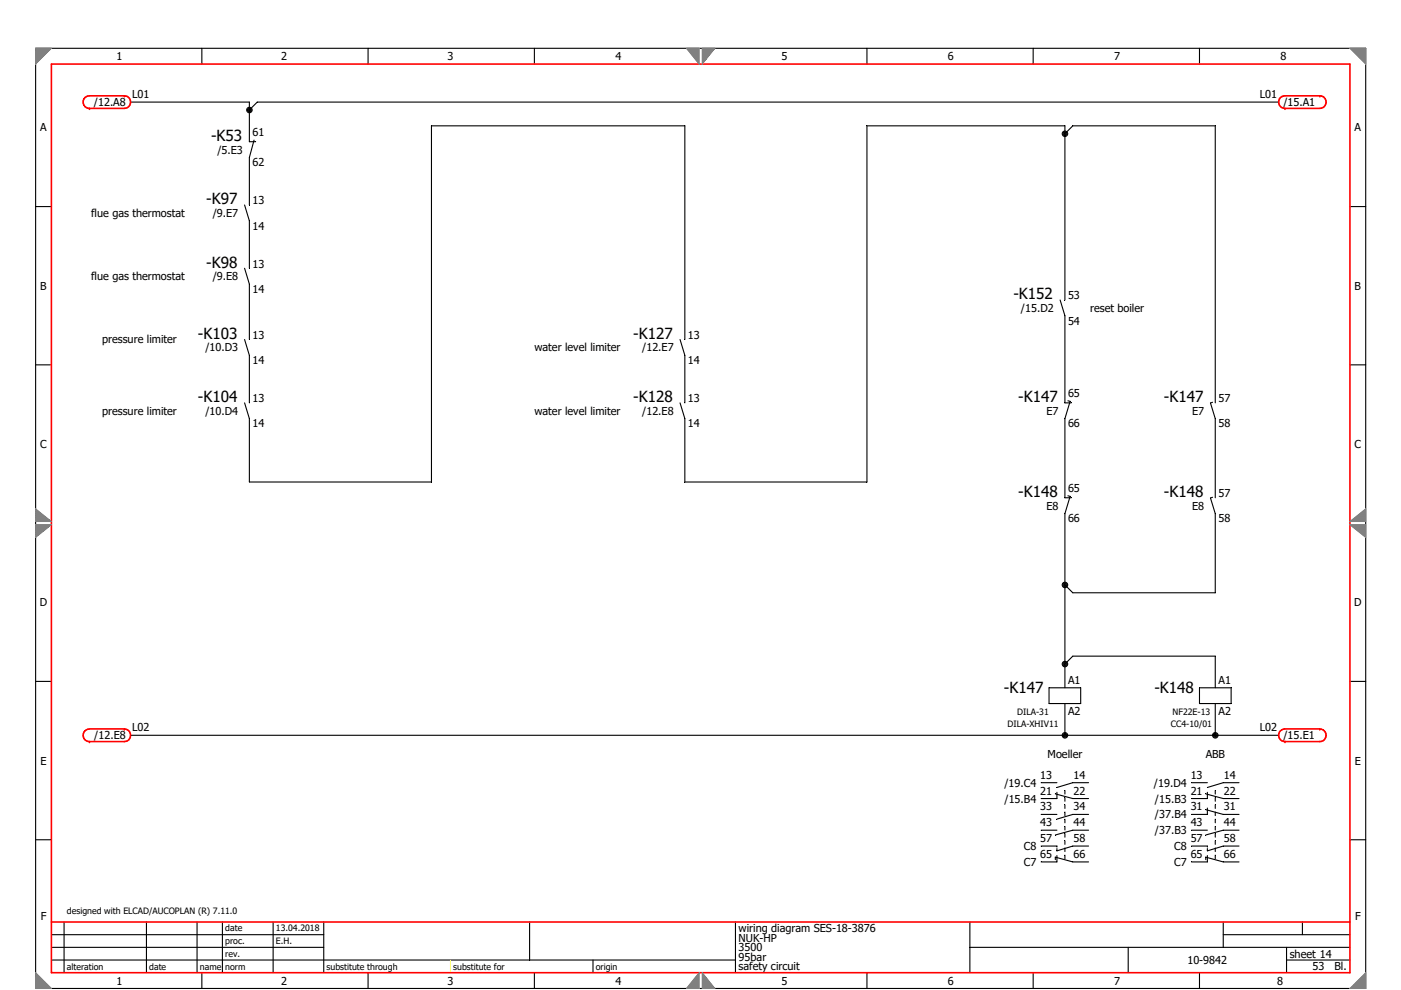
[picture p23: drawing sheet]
<svg xmlns="http://www.w3.org/2000/svg" width="297mm" height="210mm" viewBox="0 0 297 210" stroke-linecap="round" stroke-linejoin="round" font-family="sans-serif">
<defs><g id="words">
<g font-size="3.2">
<text x="44.7" y="29.9">-K53</text>
<text x="43.7" y="43.3">-K97</text>
<text x="43.7" y="56.7">-K98</text>
<text x="214.9" y="63.5">-K152</text>
<text x="41.9" y="71.8">-K103</text>
<text x="134.3" y="71.8">-K127</text>
<text x="41.9" y="85.3">-K104</text>
<text x="134.3" y="85.3">-K128</text>
<text x="215.9" y="85.3">-K147</text>
<text x="246.8" y="85.3">-K147</text>
<text x="215.9" y="105.4">-K148</text>
<text x="246.8" y="105.4">-K148</text>
<text x="212.8" y="147">-K147</text>
<text x="244.7" y="147">-K148</text>
</g>
<g font-size="2.3">
<text x="24.7" y="12.8">1</text>
<text x="59.6" y="12.8">2</text>
<text x="94.9" y="12.8">3</text>
<text x="130.5" y="12.8">4</text>
<text x="165.7" y="12.8">5</text>
<text x="201" y="12.8">6</text>
<text x="236.2" y="12.8">7</text>
<text x="271.5" y="12.8">8</text>
<text x="19.9" y="22.5">/12.A8</text>
<text x="28" y="20.8">L01</text>
<text x="267.1" y="20.8">L01</text>
<text x="272.1" y="22.5">/15.A1</text>
<text x="8.5" y="27.9">A</text>
<text x="53.5" y="28.9">61</text>
<text x="287.2" y="27.9">A</text>
<text x="46.1" y="32.6">/5.E3</text>
<text x="53.5" y="35.2">62</text>
<text x="19.3" y="46">flue gas thermostat</text>
<text x="45.1" y="46">/9.E7</text>
<text x="53.5" y="43.3">13</text>
<text x="53.5" y="48.7">14</text>
<text x="19.3" y="59.4">flue gas thermostat</text>
<text x="45.1" y="59.4">/9.E8</text>
<text x="53.5" y="56.7">13</text>
<text x="8.5" y="61.4">B</text>
<text x="53.5" y="62.1">14</text>
<text x="226.4" y="63.5">53</text>
<text x="287.2" y="61.4">B</text>
<text x="53.5" y="71.8">13</text>
<text x="145.9" y="71.8">13</text>
<text x="216.5" y="66.1">/15.D2</text>
<text x="226.4" y="68.8">54</text>
<text x="231.1" y="66.1">reset boiler</text>
<text x="21.7" y="72.9">pressure limiter</text>
<text x="43.6" y="74.5">/10.D3</text>
<text x="53.5" y="77.2">14</text>
<text x="113.3" y="74.5">water level limiter</text>
<text x="136.2" y="74.5">/12.E7</text>
<text x="145.9" y="77.2">14</text>
<text x="21.7" y="88">pressure limiter</text>
<text x="43.6" y="88">/10.D4</text>
<text x="53.5" y="85.3">13</text>
<text x="113.3" y="88">water level limiter</text>
<text x="136.2" y="88">/12.E8</text>
<text x="145.9" y="85.3">13</text>
<text x="221.9" y="88">E7</text>
<text x="226.4" y="84.3">65</text>
<text x="252.7" y="88">E7</text>
<text x="258.3" y="85.3">57</text>
<text x="8.5" y="95">C</text>
<text x="53.5" y="90.7">14</text>
<text x="145.9" y="90.7">14</text>
<text x="226.4" y="90.7">66</text>
<text x="258.3" y="90.7">58</text>
<text x="287.2" y="95">C</text>
<text x="226.4" y="104.4">65</text>
<text x="258.3" y="105.4">57</text>
<text x="221.9" y="108.1">E8</text>
<text x="226.4" y="110.8">66</text>
<text x="252.7" y="108.1">E8</text>
<text x="258.3" y="110.8">58</text>
<text x="8.4" y="128.6">D</text>
<text x="287.1" y="128.6">D</text>
<text x="226.4" y="145">A1</text>
<text x="258.3" y="145">A1</text>
<text x="28" y="155.1">L02</text>
<text x="226.4" y="151.7">A2</text>
<text x="258.3" y="151.7">A2</text>
<text x="267.1" y="155.1">L02</text>
<text x="20" y="156.8">/12.E8</text>
<text x="222.1" y="160.8">Moeller</text>
<text x="255.6" y="160.8">ABB</text>
<text x="272.1" y="156.8">/15.E1</text>
<text x="8.6" y="162.2">E</text>
<text x="213" y="166.9">/19.C4</text>
<text x="220.6" y="165.2">13</text>
<text x="227.6" y="165.2">14</text>
<text x="244.7" y="166.9">/19.D4</text>
<text x="252.5" y="165.2">13</text>
<text x="259.5" y="165.2">14</text>
<text x="287.2" y="162.2">E</text>
<text x="213" y="170.2">/15.B4</text>
<text x="220.6" y="168.5">21</text>
<text x="220.6" y="171.9">33</text>
<text x="227.6" y="168.5">22</text>
<text x="227.6" y="171.9">34</text>
<text x="244.9" y="170.2">/15.B3</text>
<text x="244.9" y="173.6">/37.B4</text>
<text x="252.5" y="168.5">21</text>
<text x="252.5" y="171.9">31</text>
<text x="259.5" y="168.5">22</text>
<text x="259.5" y="171.9">31</text>
<text x="220.6" y="175.3">43</text>
<text x="220.6" y="178.6">57</text>
<text x="227.6" y="175.3">44</text>
<text x="227.6" y="178.6">58</text>
<text x="244.9" y="176.9">/37.B3</text>
<text x="252.5" y="175.3">43</text>
<text x="252.5" y="178.6">57</text>
<text x="259.5" y="175.3">44</text>
<text x="259.5" y="178.6">58</text>
<text x="217.1" y="180.3">C8</text>
<text x="217.1" y="183.6">C7</text>
<text x="220.6" y="182">65</text>
<text x="227.6" y="182">66</text>
<text x="249" y="180.3">C8</text>
<text x="249" y="183.6">C7</text>
<text x="252.5" y="182">65</text>
<text x="259.5" y="182">66</text>
<text x="8.6" y="195.1">F</text>
<text x="156.6" y="197.7">wiring diagram SES-18-3876</text>
<text x="287.3" y="195.1">F</text>
<text x="156.6" y="201.8">3500</text>
<text x="156.6" y="199.8">NUK-HP</text>
<text x="156.6" y="203.8">95bar</text>
<text x="273.4" y="203.1">sheet 14</text>
<text x="24.7" y="208.8">1</text>
<text x="59.6" y="208.8">2</text>
<text x="94.9" y="208.8">3</text>
<text x="130.5" y="208.8">4</text>
<text x="156.6" y="205.8">safety circuit</text>
<text x="165.7" y="208.8">5</text>
<text x="201" y="208.8">6</text>
<text x="236.2" y="208.8">7</text>
<text x="251.8" y="204.5">10-9842</text>
<text x="270.8" y="208.8">8</text>
<text x="278.3" y="205.8">53</text>
<text x="283" y="205.8">Bl.</text>
</g>
<g font-size="1.9">
<text x="213.6" y="154.3">DILA-XHIV11</text>
<text x="215.7" y="151.6">DILA-31</text>
<text x="248.3" y="154.3">CC4-10/01</text>
<text x="248.6" y="151.6">NF22E-13</text>
<text x="14.2" y="193.9">designed with ELCAD/AUCOPLAN (R) 7.11.0</text>
<text x="47.8" y="197.6">date</text>
<text x="58.5" y="197.6">13.04.2018</text>
<text x="47.8" y="200.3">proc.</text>
<text x="47.8" y="202.9">rev.</text>
<text x="58.5" y="200.3">E.H.</text>
<text x="14.2" y="205.6">alteration</text>
<text x="31.6" y="205.6">date</text>
<text x="42.4" y="205.6">name</text>
<text x="47.8" y="205.6">norm</text>
<text x="69.3" y="205.6">substitute through</text>
<text x="96.1" y="205.6">substitute for</text>
<text x="126.3" y="205.6">origin</text>
</g>
</g></defs>
<g fill="none" stroke="#000" stroke-width=".23">
<path d="M7.6 10.2h282v199.5h-282zM42.8 10.2v3.4M78 10.2v3.4M113.3 10.2v3.4M183.8 10.2v3.4M219.1 10.2v3.4M254.3 10.2v3.4M27.7 21.7h25.2v8.4h1.3M53.9 29.7l-1 3.7v10.1M225.8 28.4l1.7-1.7h30.2v58.7M271.1 21.7h-216.6l-1.6 1.6M7.6 43.8h3.3"/>
<path d="M51.9 43.5l1 3.3v10.1M51.9 56.9l1 3.4v11.7M286.2 43.8h3.4M7.6 77.4h3.3M51.9 72l1 3.4v10M144.2 72l1 3.4v10M145.2 72v-45.3h-53.7v75.5h-38.6v-13.4l-1-3.4M224.8 63.6l1 3.4v18.4h1.3M225.8 63.6v-36.9h-42v75.5h-38.6v-13.4l-1-3.4M286.2 77.4h3.4M226.4 85l.5 .1-1.1 3.7v16.8h1.3M257.1 85.3l-.5 .2 1.1 3.3v16.8"/>
<path d="M226.4 105.2l.5 .1-1.1 3.6v37M257.1 105.5l-.5 .1 1.1 3.3v16.8h-30.2l-1.7-1.6M7.6 144.5h3.3M27.7 156h243.4M222.4 145.9h6.7v3.3h-6.7zM225.8 149.2v6.8M225.8 140.8l1.7-1.6h30.2v6.7M254.3 145.9h6.7v3.3h-6.7zM257.7 149.2v6.8M286.2 144.5h3.4M7.6 178.1h3.3M220.7 166h3.4"/>
<path d="M220.7 179.5h3.4M220.7 176.1h3.4M220.7 172.7h3.4M223.7 168.4l3.8 1h3.3M224.1 179.5h.1M224.1 168v1.4h-3.4M225.8 167.7v.7M225.8 169.2v.7M225.8 170.7v.8M225.8 172.2v.8M225.8 173.8v.7M225.8 175.3v.7"/>
<path d="M225.8 176.8v.8M225.8 178.3v.8M225.8 179.9v.7M230.8 166h-3.3l-3.4 1M230.8 179.5h-3.3l-3.4 1v-.5M230.8 176.1h-3.3l-3.8 1M230.8 172.7h-3.3l-3.4 1M252.6 166h3.4M252.6 179.5h3.4M252.6 176.1h3.4M255.6 168.4l3.8 1h3.3M255.6 171.7l3.8 1h3.3"/>
<path d="M256 179.5h.1M256 168v1.4h-3.4M256 171.4v1.3h-3.4M257.7 167.7v.7M257.7 169.2v.7M257.7 170.7v.8M257.7 172.2v.8M257.7 173.8v.7M257.7 175.3v.7M257.7 176.8v.8M257.7 178.3v.8M257.7 179.9v.7"/>
<path d="M262.7 166h-3.3l-3.4 1M262.7 179.5h-3.3l-3.4 1v-.5M262.7 176.1h-3.3l-3.8 1M286.2 178.1h3.4M10.9 198.2h57.7M13.6 195.6v10.7M31 195.6v10.7M41.8 195.6v10.7M47.2 195.6v10.7M57.9 195.6v10.7M68.6 195.6v10.7M112.3 195.6v8"/>
<path d="M155.9 195.6v10.7M205.6 195.6v10.7M223.7 182.3v-.5l3.8 1h3.3M224.1 181.5v1.3h-3.4M225.8 181.4v.7M255.6 182.3v-.5l3.8 1h3.3M256 181.5v1.3h-3.4M257.7 181.4v.7M259.4 198.2h26.8M259.4 195.6v5.3M276.1 195.6v2.6M10.9 203.6h145"/>
<path d="M10.9 200.9h57.7M42.8 206.3v3.4M78 206.3v3.4M113.3 206.3v3.4M125.7 203.6v2.7M183.8 206.3v3.4M205.6 200.9h80.6M219.1 206.3v3.4M239.2 200.9v5.4M254.3 206.3v3.4M272.8 203.6h13.4M272.8 200.9v5.4"/>
<circle cx="52.9" cy="23.3" r=".42"/>
<circle cx="52.9" cy="23.3" r=".58"/>
<circle cx="52.9" cy="23.3" r=".24"/>
<circle cx="225.8" cy="28.4" r=".42"/>
<circle cx="225.8" cy="28.4" r=".58"/>
<circle cx="225.8" cy="28.4" r=".24"/>
<circle cx="225.8" cy="124.1" r=".42"/>
<circle cx="225.8" cy="124.1" r=".58"/>
<circle cx="225.8" cy="124.1" r=".24"/>
<circle cx="225.8" cy="156" r=".42"/>
<circle cx="225.8" cy="140.9" r=".42"/>
<circle cx="225.8" cy="140.9" r=".58"/>
<circle cx="225.8" cy="156" r=".58"/>
<circle cx="225.8" cy="140.9" r=".24"/>
<circle cx="225.8" cy="156" r=".24"/>
<circle cx="257.7" cy="156" r=".42"/>
<circle cx="257.7" cy="156" r=".58"/>
<circle cx="257.7" cy="156" r=".24"/>
</g>
<path d="M95.5 203.6v2.7" fill="none" stroke="#ff0" stroke-width=".21"/>
<path d="M10.9 195.6h275.3" fill="none" stroke="#f00" stroke-width=".34"/>
<path d="M286.2 13.6v192.7" fill="none" stroke="#f00" stroke-width=".34"/>
<path d="M10.9 206.3h275.3" fill="none" stroke="#f00" stroke-width=".34"/>
<path d="M10.9 13.6v192.7" fill="none" stroke="#f00" stroke-width=".34"/>
<path d="M10.9 13.6h275.3" fill="none" stroke="#f00" stroke-width=".34"/>
<path d="M26.7 22.9l-.4 .1" fill="none" stroke="#f00" stroke-width=".34"/>
<path d="M27 22.8l-.3 .1" fill="none" stroke="#f00" stroke-width=".34"/>
<path d="M27.3 22.6l-.3 .2" fill="none" stroke="#f00" stroke-width=".34"/>
<path d="M27.5 22.3l-.2 .3" fill="none" stroke="#f00" stroke-width=".34"/>
<path d="M27.6 22l-.1 .3" fill="none" stroke="#f00" stroke-width=".34"/>
<path d="M27.7 21.7l-.1 .3" fill="none" stroke="#f00" stroke-width=".34"/>
<path d="M27.6 21.3l.1 .4" fill="none" stroke="#f00" stroke-width=".34"/>
<path d="M27.5 21l.1 .3" fill="none" stroke="#f00" stroke-width=".34"/>
<path d="M27.3 20.7l.2 .3" fill="none" stroke="#f00" stroke-width=".34"/>
<path d="M27 20.5l.3 .2" fill="none" stroke="#f00" stroke-width=".34"/>
<path d="M26.7 20.4l.3 .1" fill="none" stroke="#f00" stroke-width=".34"/>
<path d="M26.3 20.3l.4 .1" fill="none" stroke="#f00" stroke-width=".34"/>
<circle cx="26.3" cy="20.3" r=".17" fill="#f00"/>
<path d="M19 20.3h7.3" fill="none" stroke="#f00" stroke-width=".34"/>
<path d="M19 23h7.3" fill="none" stroke="#f00" stroke-width=".34"/>
<path d="M19 20.3l-.4 .1" fill="none" stroke="#f00" stroke-width=".34"/>
<path d="M18.6 20.4l-.3 .1" fill="none" stroke="#f00" stroke-width=".34"/>
<path d="M18.3 20.5l-.3 .2" fill="none" stroke="#f00" stroke-width=".34"/>
<path d="M18 20.7l-.2 .3" fill="none" stroke="#f00" stroke-width=".34"/>
<path d="M17.8 21l-.1 .3" fill="none" stroke="#f00" stroke-width=".34"/>
<path d="M17.7 21.3l-.1 .4" fill="none" stroke="#f00" stroke-width=".34"/>
<path d="M17.6 21.7l.1 .3" fill="none" stroke="#f00" stroke-width=".34"/>
<path d="M17.7 22l.1 .3" fill="none" stroke="#f00" stroke-width=".34"/>
<path d="M17.8 22.3l.2 .3" fill="none" stroke="#f00" stroke-width=".34"/>
<path d="M18 22.6l.3 .2" fill="none" stroke="#f00" stroke-width=".34"/>
<path d="M18.3 22.8l.3 .1" fill="none" stroke="#f00" stroke-width=".34"/>
<path d="M18.6 22.9l.4 .1" fill="none" stroke="#f00" stroke-width=".34"/>
<circle cx="19" cy="23" r=".17" fill="#f00"/>
<path d="M26.7 157.2l-.4 .1" fill="none" stroke="#f00" stroke-width=".34"/>
<path d="M27 157.1l-.3 .1" fill="none" stroke="#f00" stroke-width=".34"/>
<path d="M27.3 156.9l-.3 .2" fill="none" stroke="#f00" stroke-width=".34"/>
<path d="M27.5 156.6l-.2 .3" fill="none" stroke="#f00" stroke-width=".34"/>
<path d="M27.6 156.3l-.1 .3" fill="none" stroke="#f00" stroke-width=".34"/>
<path d="M27.7 156l-.1 .3" fill="none" stroke="#f00" stroke-width=".34"/>
<path d="M27.6 155.6l.1 .4" fill="none" stroke="#f00" stroke-width=".34"/>
<path d="M27.5 155.3l.1 .3" fill="none" stroke="#f00" stroke-width=".34"/>
<path d="M27.3 155l.2 .3" fill="none" stroke="#f00" stroke-width=".34"/>
<path d="M27 154.8l.3 .2" fill="none" stroke="#f00" stroke-width=".34"/>
<path d="M26.7 154.7l.3 .1" fill="none" stroke="#f00" stroke-width=".34"/>
<path d="M26.3 154.6l.4 .1" fill="none" stroke="#f00" stroke-width=".34"/>
<circle cx="26.3" cy="154.6" r=".17" fill="#f00"/>
<path d="M19 154.6h7.3" fill="none" stroke="#f00" stroke-width=".34"/>
<path d="M19 157.3h7.3" fill="none" stroke="#f00" stroke-width=".34"/>
<path d="M19 154.6l-.4 .1" fill="none" stroke="#f00" stroke-width=".34"/>
<path d="M18.6 154.7l-.3 .1" fill="none" stroke="#f00" stroke-width=".34"/>
<path d="M18.3 154.8l-.3 .2" fill="none" stroke="#f00" stroke-width=".34"/>
<path d="M18 155l-.2 .3" fill="none" stroke="#f00" stroke-width=".34"/>
<path d="M17.8 155.3l-.1 .3" fill="none" stroke="#f00" stroke-width=".34"/>
<path d="M17.7 155.6l-.1 .4" fill="none" stroke="#f00" stroke-width=".34"/>
<path d="M17.6 156l.1 .3" fill="none" stroke="#f00" stroke-width=".34"/>
<path d="M17.7 156.3l.1 .3" fill="none" stroke="#f00" stroke-width=".34"/>
<path d="M17.8 156.6l.2 .3" fill="none" stroke="#f00" stroke-width=".34"/>
<path d="M18 156.9l.3 .2" fill="none" stroke="#f00" stroke-width=".34"/>
<path d="M18.3 157.1l.3 .1" fill="none" stroke="#f00" stroke-width=".34"/>
<path d="M18.6 157.2l.4 .1" fill="none" stroke="#f00" stroke-width=".34"/>
<circle cx="19" cy="157.3" r=".17" fill="#f00"/>
<path d="M272.4 20.3l-.3 .1" fill="none" stroke="#f00" stroke-width=".34"/>
<path d="M272.1 20.4l-.3 .1" fill="none" stroke="#f00" stroke-width=".34"/>
<path d="M271.8 20.5l-.3 .2" fill="none" stroke="#f00" stroke-width=".34"/>
<path d="M271.5 20.7l-.2 .3" fill="none" stroke="#f00" stroke-width=".34"/>
<path d="M271.3 21l-.2 .3" fill="none" stroke="#f00" stroke-width=".34"/>
<path d="M271.1 21.3v.4" fill="none" stroke="#f00" stroke-width=".34"/>
<path d="M271.1 21.7v.3" fill="none" stroke="#f00" stroke-width=".34"/>
<path d="M271.1 22l.2 .3" fill="none" stroke="#f00" stroke-width=".34"/>
<path d="M271.3 22.3l.2 .3" fill="none" stroke="#f00" stroke-width=".34"/>
<path d="M271.5 22.6l.3 .2" fill="none" stroke="#f00" stroke-width=".34"/>
<path d="M271.8 22.8l.3 .1" fill="none" stroke="#f00" stroke-width=".34"/>
<path d="M272.1 22.9l.3 .1" fill="none" stroke="#f00" stroke-width=".34"/>
<circle cx="272.4" cy="23" r=".17" fill="#f00"/>
<path d="M272.4 20.3h7.4" fill="none" stroke="#f00" stroke-width=".34"/>
<path d="M272.4 23h7.4" fill="none" stroke="#f00" stroke-width=".34"/>
<path d="M280.2 22.9l-.4 .1" fill="none" stroke="#f00" stroke-width=".34"/>
<path d="M280.5 22.8l-.3 .1" fill="none" stroke="#f00" stroke-width=".34"/>
<path d="M280.8 22.6l-.3 .2" fill="none" stroke="#f00" stroke-width=".34"/>
<path d="M281 22.3l-.2 .3" fill="none" stroke="#f00" stroke-width=".34"/>
<path d="M281.1 22l-.1 .3" fill="none" stroke="#f00" stroke-width=".34"/>
<path d="M281.2 21.7l-.1 .3" fill="none" stroke="#f00" stroke-width=".34"/>
<path d="M281.1 21.3l.1 .4" fill="none" stroke="#f00" stroke-width=".34"/>
<path d="M281 21l.1 .3" fill="none" stroke="#f00" stroke-width=".34"/>
<path d="M280.8 20.7l.2 .3" fill="none" stroke="#f00" stroke-width=".34"/>
<path d="M280.5 20.5l.3 .2" fill="none" stroke="#f00" stroke-width=".34"/>
<path d="M280.2 20.4l.3 .1" fill="none" stroke="#f00" stroke-width=".34"/>
<path d="M279.8 20.3l.4 .1" fill="none" stroke="#f00" stroke-width=".34"/>
<circle cx="279.8" cy="20.3" r=".17" fill="#f00"/>
<path d="M272.4 154.6l-.3 .1" fill="none" stroke="#f00" stroke-width=".34"/>
<path d="M272.1 154.7l-.3 .1" fill="none" stroke="#f00" stroke-width=".34"/>
<path d="M271.8 154.8l-.3 .2" fill="none" stroke="#f00" stroke-width=".34"/>
<path d="M271.5 155l-.2 .3" fill="none" stroke="#f00" stroke-width=".34"/>
<path d="M271.3 155.3l-.2 .3" fill="none" stroke="#f00" stroke-width=".34"/>
<path d="M271.1 155.6v.4" fill="none" stroke="#f00" stroke-width=".34"/>
<path d="M271.1 156v.3" fill="none" stroke="#f00" stroke-width=".34"/>
<path d="M271.1 156.3l.2 .3" fill="none" stroke="#f00" stroke-width=".34"/>
<path d="M271.3 156.6l.2 .3" fill="none" stroke="#f00" stroke-width=".34"/>
<path d="M271.5 156.9l.3 .2" fill="none" stroke="#f00" stroke-width=".34"/>
<path d="M271.8 157.1l.3 .1" fill="none" stroke="#f00" stroke-width=".34"/>
<path d="M272.1 157.2l.3 .1" fill="none" stroke="#f00" stroke-width=".34"/>
<circle cx="272.4" cy="157.3" r=".17" fill="#f00"/>
<path d="M272.4 154.6h7.4" fill="none" stroke="#f00" stroke-width=".34"/>
<path d="M272.4 157.3h7.4" fill="none" stroke="#f00" stroke-width=".34"/>
<path d="M280.2 157.2l-.4 .1" fill="none" stroke="#f00" stroke-width=".34"/>
<path d="M280.5 157.1l-.3 .1" fill="none" stroke="#f00" stroke-width=".34"/>
<path d="M280.8 156.9l-.3 .2" fill="none" stroke="#f00" stroke-width=".34"/>
<path d="M281 156.6l-.2 .3" fill="none" stroke="#f00" stroke-width=".34"/>
<path d="M281.1 156.3l-.1 .3" fill="none" stroke="#f00" stroke-width=".34"/>
<path d="M281.2 156l-.1 .3" fill="none" stroke="#f00" stroke-width=".34"/>
<path d="M281.1 155.6l.1 .4" fill="none" stroke="#f00" stroke-width=".34"/>
<path d="M281 155.3l.1 .3" fill="none" stroke="#f00" stroke-width=".34"/>
<path d="M280.8 155l.2 .3" fill="none" stroke="#f00" stroke-width=".34"/>
<path d="M280.5 154.8l.3 .2" fill="none" stroke="#f00" stroke-width=".34"/>
<path d="M280.2 154.7l.3 .1" fill="none" stroke="#f00" stroke-width=".34"/>
<path d="M279.8 154.6l.4 .1" fill="none" stroke="#f00" stroke-width=".34"/>
<circle cx="279.8" cy="154.6" r=".17" fill="#f00"/>
<path d="M145.5 10.2l2.7 3.4" fill="none" stroke="#808080" stroke-width=".21"/>
<path d="M148.2 10.2v3.4" fill="none" stroke="#808080" stroke-width=".21"/>
<path d="M145.5 10.2h2.7" fill="none" stroke="#808080" stroke-width=".21"/>
<path d="M148.1 13.4h.1" fill="none" stroke="#808080" stroke-width=".21"/>
<path d="M148.1 13.3h.1" fill="none" stroke="#808080" stroke-width=".21"/>
<path d="M148 13.3h.2" fill="none" stroke="#808080" stroke-width=".21"/>
<path d="M147.9 13.2h.3" fill="none" stroke="#808080" stroke-width=".21"/>
<path d="M147.9 13.1h.3" fill="none" stroke="#808080" stroke-width=".21"/>
<path d="M147.8 13h.4" fill="none" stroke="#808080" stroke-width=".21"/>
<path d="M147.7 12.9h.5" fill="none" stroke="#808080" stroke-width=".21"/>
<path d="M147.7 12.8h.5" fill="none" stroke="#808080" stroke-width=".21"/>
<path d="M147.6 12.8h.6" fill="none" stroke="#808080" stroke-width=".21"/>
<path d="M147.5 12.7h.7" fill="none" stroke="#808080" stroke-width=".21"/>
<path d="M147.5 12.6h.7" fill="none" stroke="#808080" stroke-width=".21"/>
<path d="M147.4 12.5h.8" fill="none" stroke="#808080" stroke-width=".21"/>
<path d="M147.3 12.4h.9" fill="none" stroke="#808080" stroke-width=".21"/>
<path d="M147.3 12.3h.9" fill="none" stroke="#808080" stroke-width=".21"/>
<path d="M147.2 12.3h1" fill="none" stroke="#808080" stroke-width=".21"/>
<path d="M147.1 12.2h1.1" fill="none" stroke="#808080" stroke-width=".21"/>
<path d="M147.1 12.1h1.1" fill="none" stroke="#808080" stroke-width=".21"/>
<path d="M147 12h1.2" fill="none" stroke="#808080" stroke-width=".21"/>
<path d="M146.9 11.9h1.3" fill="none" stroke="#808080" stroke-width=".21"/>
<path d="M146.9 11.8h1.3" fill="none" stroke="#808080" stroke-width=".21"/>
<path d="M146.8 11.7h1.4" fill="none" stroke="#808080" stroke-width=".21"/>
<path d="M146.7 11.7h1.5" fill="none" stroke="#808080" stroke-width=".21"/>
<path d="M146.7 11.6h1.5" fill="none" stroke="#808080" stroke-width=".21"/>
<path d="M146.6 11.5h1.6" fill="none" stroke="#808080" stroke-width=".21"/>
<path d="M146.5 11.4h1.7" fill="none" stroke="#808080" stroke-width=".21"/>
<path d="M146.4 11.3h1.8" fill="none" stroke="#808080" stroke-width=".21"/>
<path d="M146.4 11.2h1.8" fill="none" stroke="#808080" stroke-width=".21"/>
<path d="M146.3 11.2h1.9" fill="none" stroke="#808080" stroke-width=".21"/>
<path d="M146.3 11.1h1.9" fill="none" stroke="#808080" stroke-width=".21"/>
<path d="M146.2 11h2" fill="none" stroke="#808080" stroke-width=".21"/>
<path d="M146.1 10.9h2.1" fill="none" stroke="#808080" stroke-width=".21"/>
<path d="M146 10.8h2.2" fill="none" stroke="#808080" stroke-width=".21"/>
<path d="M146 10.7h2.2" fill="none" stroke="#808080" stroke-width=".21"/>
<path d="M145.9 10.7h2.3" fill="none" stroke="#808080" stroke-width=".21"/>
<path d="M145.9 10.6h2.3" fill="none" stroke="#808080" stroke-width=".21"/>
<path d="M145.8 10.5h2.4" fill="none" stroke="#808080" stroke-width=".21"/>
<path d="M145.7 10.4h2.5" fill="none" stroke="#808080" stroke-width=".21"/>
<path d="M145.6 10.3h2.6" fill="none" stroke="#808080" stroke-width=".21"/>
<path d="M145.6 10.2h2.6" fill="none" stroke="#808080" stroke-width=".21"/>
<path d="M148.9 10.2v3.4" fill="none" stroke="#808080" stroke-width=".21"/>
<path d="M151.6 10.2l-2.7 3.4" fill="none" stroke="#808080" stroke-width=".21"/>
<path d="M148.9 10.2h2.7" fill="none" stroke="#808080" stroke-width=".21"/>
<path d="M148.9 13.4h.1" fill="none" stroke="#808080" stroke-width=".21"/>
<path d="M148.9 13.3h.1" fill="none" stroke="#808080" stroke-width=".21"/>
<path d="M148.9 13.3h.2" fill="none" stroke="#808080" stroke-width=".21"/>
<path d="M148.9 13.2h.3" fill="none" stroke="#808080" stroke-width=".21"/>
<path d="M148.9 13.1h.3" fill="none" stroke="#808080" stroke-width=".21"/>
<path d="M148.9 13h.4" fill="none" stroke="#808080" stroke-width=".21"/>
<path d="M148.9 12.9h.5" fill="none" stroke="#808080" stroke-width=".21"/>
<path d="M148.9 12.8h.5" fill="none" stroke="#808080" stroke-width=".21"/>
<path d="M148.9 12.8h.6" fill="none" stroke="#808080" stroke-width=".21"/>
<path d="M148.9 12.7h.7" fill="none" stroke="#808080" stroke-width=".21"/>
<path d="M148.9 12.6h.7" fill="none" stroke="#808080" stroke-width=".21"/>
<path d="M148.9 12.5h.8" fill="none" stroke="#808080" stroke-width=".21"/>
<path d="M148.9 12.4h.9" fill="none" stroke="#808080" stroke-width=".21"/>
<path d="M148.9 12.3h.9" fill="none" stroke="#808080" stroke-width=".21"/>
<path d="M148.9 12.3h1" fill="none" stroke="#808080" stroke-width=".21"/>
<path d="M148.9 12.2h1.1" fill="none" stroke="#808080" stroke-width=".21"/>
<path d="M148.9 12.1h1.1" fill="none" stroke="#808080" stroke-width=".21"/>
<path d="M148.9 12h1.2" fill="none" stroke="#808080" stroke-width=".21"/>
<path d="M148.9 11.9h1.3" fill="none" stroke="#808080" stroke-width=".21"/>
<path d="M148.9 11.8h1.3" fill="none" stroke="#808080" stroke-width=".21"/>
<path d="M148.9 11.7h1.4" fill="none" stroke="#808080" stroke-width=".21"/>
<path d="M148.9 11.7h1.5" fill="none" stroke="#808080" stroke-width=".21"/>
<path d="M148.9 11.6h1.5" fill="none" stroke="#808080" stroke-width=".21"/>
<path d="M148.9 11.5h1.6" fill="none" stroke="#808080" stroke-width=".21"/>
<path d="M148.9 11.4h1.7" fill="none" stroke="#808080" stroke-width=".21"/>
<path d="M148.9 11.3h1.8" fill="none" stroke="#808080" stroke-width=".21"/>
<path d="M148.9 11.2h1.8" fill="none" stroke="#808080" stroke-width=".21"/>
<path d="M148.9 11.2h1.9" fill="none" stroke="#808080" stroke-width=".21"/>
<path d="M148.9 11.1h2" fill="none" stroke="#808080" stroke-width=".21"/>
<path d="M148.9 11h2" fill="none" stroke="#808080" stroke-width=".21"/>
<path d="M148.9 10.9h2.1" fill="none" stroke="#808080" stroke-width=".21"/>
<path d="M148.9 10.8h2.2" fill="none" stroke="#808080" stroke-width=".21"/>
<path d="M148.9 10.7h2.2" fill="none" stroke="#808080" stroke-width=".21"/>
<path d="M148.9 10.7h2.3" fill="none" stroke="#808080" stroke-width=".21"/>
<path d="M148.9 10.6h2.4" fill="none" stroke="#808080" stroke-width=".21"/>
<path d="M148.9 10.5h2.4" fill="none" stroke="#808080" stroke-width=".21"/>
<path d="M148.9 10.4h2.5" fill="none" stroke="#808080" stroke-width=".21"/>
<path d="M148.9 10.3h2.6" fill="none" stroke="#808080" stroke-width=".21"/>
<path d="M148.9 10.2h2.6" fill="none" stroke="#808080" stroke-width=".21"/>
<path d="M7.6 10.2v3.4" fill="none" stroke="#808080" stroke-width=".21"/>
<path d="M7.6 10.2h3.3" fill="none" stroke="#808080" stroke-width=".21"/>
<path d="M10.9 10.2l-3.3 3.4" fill="none" stroke="#808080" stroke-width=".21"/>
<path d="M7.6 13.4h.1" fill="none" stroke="#808080" stroke-width=".21"/>
<path d="M7.6 13.3h.1" fill="none" stroke="#808080" stroke-width=".21"/>
<path d="M7.6 13.3h.2" fill="none" stroke="#808080" stroke-width=".21"/>
<path d="M7.6 13.2h.3" fill="none" stroke="#808080" stroke-width=".21"/>
<path d="M7.6 13.1h.4" fill="none" stroke="#808080" stroke-width=".21"/>
<path d="M7.6 13h.5" fill="none" stroke="#808080" stroke-width=".21"/>
<path d="M7.6 12.9h.6" fill="none" stroke="#808080" stroke-width=".21"/>
<path d="M7.6 12.8h.7" fill="none" stroke="#808080" stroke-width=".21"/>
<path d="M7.6 12.8h.7" fill="none" stroke="#808080" stroke-width=".21"/>
<path d="M7.6 12.7h.8" fill="none" stroke="#808080" stroke-width=".21"/>
<path d="M7.6 12.6h.9" fill="none" stroke="#808080" stroke-width=".21"/>
<path d="M7.6 12.5h1" fill="none" stroke="#808080" stroke-width=".21"/>
<path d="M7.6 12.4h1.1" fill="none" stroke="#808080" stroke-width=".21"/>
<path d="M7.6 12.3h1.2" fill="none" stroke="#808080" stroke-width=".21"/>
<path d="M7.6 12.3h1.2" fill="none" stroke="#808080" stroke-width=".21"/>
<path d="M7.6 12.2h1.3" fill="none" stroke="#808080" stroke-width=".21"/>
<path d="M7.6 12.1h1.4" fill="none" stroke="#808080" stroke-width=".21"/>
<path d="M7.6 12h1.5" fill="none" stroke="#808080" stroke-width=".21"/>
<path d="M7.6 11.9h1.6" fill="none" stroke="#808080" stroke-width=".21"/>
<path d="M7.6 11.8h1.6" fill="none" stroke="#808080" stroke-width=".21"/>
<path d="M7.6 11.7h1.7" fill="none" stroke="#808080" stroke-width=".21"/>
<path d="M7.6 11.7h1.8" fill="none" stroke="#808080" stroke-width=".21"/>
<path d="M7.6 11.6h1.9" fill="none" stroke="#808080" stroke-width=".21"/>
<path d="M7.6 11.5h2" fill="none" stroke="#808080" stroke-width=".21"/>
<path d="M7.6 11.4h2.1" fill="none" stroke="#808080" stroke-width=".21"/>
<path d="M7.6 11.3h2.2" fill="none" stroke="#808080" stroke-width=".21"/>
<path d="M7.6 11.2h2.2" fill="none" stroke="#808080" stroke-width=".21"/>
<path d="M7.6 11.2h2.3" fill="none" stroke="#808080" stroke-width=".21"/>
<path d="M7.6 11.1h2.4" fill="none" stroke="#808080" stroke-width=".21"/>
<path d="M7.6 11h2.5" fill="none" stroke="#808080" stroke-width=".21"/>
<path d="M7.6 10.9h2.6" fill="none" stroke="#808080" stroke-width=".21"/>
<path d="M7.6 10.8h2.7" fill="none" stroke="#808080" stroke-width=".21"/>
<path d="M7.6 10.7h2.7" fill="none" stroke="#808080" stroke-width=".21"/>
<path d="M7.6 10.7h2.8" fill="none" stroke="#808080" stroke-width=".21"/>
<path d="M7.6 10.6h2.9" fill="none" stroke="#808080" stroke-width=".21"/>
<path d="M7.6 10.5h3" fill="none" stroke="#808080" stroke-width=".21"/>
<path d="M7.6 10.4h3.1" fill="none" stroke="#808080" stroke-width=".21"/>
<path d="M7.6 10.3h3.2" fill="none" stroke="#808080" stroke-width=".21"/>
<path d="M7.6 10.2h3.3" fill="none" stroke="#808080" stroke-width=".21"/>
<path d="M7.6 111.3v2.7" fill="none" stroke="#808080" stroke-width=".21"/>
<path d="M10.9 111.3l-3.3 2.7" fill="none" stroke="#808080" stroke-width=".21"/>
<path d="M7.6 111.3h3.3" fill="none" stroke="#808080" stroke-width=".21"/>
<path d="M7.6 113.8h.1" fill="none" stroke="#808080" stroke-width=".21"/>
<path d="M7.6 113.7h.2" fill="none" stroke="#808080" stroke-width=".21"/>
<path d="M7.6 113.6h.3" fill="none" stroke="#808080" stroke-width=".21"/>
<path d="M7.6 113.6h.4" fill="none" stroke="#808080" stroke-width=".21"/>
<path d="M7.6 113.5h.5" fill="none" stroke="#808080" stroke-width=".21"/>
<path d="M7.6 113.4h.6" fill="none" stroke="#808080" stroke-width=".21"/>
<path d="M7.6 113.3h.7" fill="none" stroke="#808080" stroke-width=".21"/>
<path d="M7.6 113.2h.8" fill="none" stroke="#808080" stroke-width=".21"/>
<path d="M7.6 113.1h.9" fill="none" stroke="#808080" stroke-width=".21"/>
<path d="M7.6 113.1h1" fill="none" stroke="#808080" stroke-width=".21"/>
<path d="M7.6 113h1.2" fill="none" stroke="#808080" stroke-width=".21"/>
<path d="M7.6 112.9h1.2" fill="none" stroke="#808080" stroke-width=".21"/>
<path d="M7.6 112.8h1.4" fill="none" stroke="#808080" stroke-width=".21"/>
<path d="M7.6 112.7h1.5" fill="none" stroke="#808080" stroke-width=".21"/>
<path d="M7.6 112.6h1.6" fill="none" stroke="#808080" stroke-width=".21"/>
<path d="M7.6 112.6h1.7" fill="none" stroke="#808080" stroke-width=".21"/>
<path d="M7.6 112.5h1.8" fill="none" stroke="#808080" stroke-width=".21"/>
<path d="M7.6 112.4h1.9" fill="none" stroke="#808080" stroke-width=".21"/>
<path d="M7.6 112.3h2" fill="none" stroke="#808080" stroke-width=".21"/>
<path d="M7.6 112.2h2.1" fill="none" stroke="#808080" stroke-width=".21"/>
<path d="M7.6 112.1h2.2" fill="none" stroke="#808080" stroke-width=".21"/>
<path d="M7.6 112.1h2.3" fill="none" stroke="#808080" stroke-width=".21"/>
<path d="M7.6 112h2.4" fill="none" stroke="#808080" stroke-width=".21"/>
<path d="M7.6 111.9h2.5" fill="none" stroke="#808080" stroke-width=".21"/>
<path d="M7.6 111.8h2.6" fill="none" stroke="#808080" stroke-width=".21"/>
<path d="M7.6 111.7h2.7" fill="none" stroke="#808080" stroke-width=".21"/>
<path d="M7.6 111.6h2.8" fill="none" stroke="#808080" stroke-width=".21"/>
<path d="M7.6 111.5h2.9" fill="none" stroke="#808080" stroke-width=".21"/>
<path d="M7.6 111.5h3" fill="none" stroke="#808080" stroke-width=".21"/>
<path d="M7.6 111.4h3.1" fill="none" stroke="#808080" stroke-width=".21"/>
<path d="M7.6 111.3h3.3" fill="none" stroke="#808080" stroke-width=".21"/>
<path d="M7.6 107.9v2.7" fill="none" stroke="#808080" stroke-width=".21"/>
<path d="M7.6 107.9l3.3 2.7" fill="none" stroke="#808080" stroke-width=".21"/>
<path d="M7.6 110.6h3.3" fill="none" stroke="#808080" stroke-width=".21"/>
<path d="M7.6 110.5h3.1" fill="none" stroke="#808080" stroke-width=".21"/>
<path d="M7.6 110.4h3" fill="none" stroke="#808080" stroke-width=".21"/>
<path d="M7.6 110.4h2.9" fill="none" stroke="#808080" stroke-width=".21"/>
<path d="M7.6 110.3h2.8" fill="none" stroke="#808080" stroke-width=".21"/>
<path d="M7.6 110.2h2.7" fill="none" stroke="#808080" stroke-width=".21"/>
<path d="M7.6 110.1h2.6" fill="none" stroke="#808080" stroke-width=".21"/>
<path d="M7.6 110h2.5" fill="none" stroke="#808080" stroke-width=".21"/>
<path d="M7.6 110h2.4" fill="none" stroke="#808080" stroke-width=".21"/>
<path d="M7.6 109.9h2.3" fill="none" stroke="#808080" stroke-width=".21"/>
<path d="M7.6 109.8h2.2" fill="none" stroke="#808080" stroke-width=".21"/>
<path d="M7.6 109.7h2.1" fill="none" stroke="#808080" stroke-width=".21"/>
<path d="M7.6 109.6h2" fill="none" stroke="#808080" stroke-width=".21"/>
<path d="M7.6 109.5h1.9" fill="none" stroke="#808080" stroke-width=".21"/>
<path d="M7.6 109.5h1.8" fill="none" stroke="#808080" stroke-width=".21"/>
<path d="M7.6 109.4h1.7" fill="none" stroke="#808080" stroke-width=".21"/>
<path d="M7.6 109.3h1.6" fill="none" stroke="#808080" stroke-width=".21"/>
<path d="M7.6 109.2h1.5" fill="none" stroke="#808080" stroke-width=".21"/>
<path d="M7.6 109.1h1.4" fill="none" stroke="#808080" stroke-width=".21"/>
<path d="M7.6 109h1.2" fill="none" stroke="#808080" stroke-width=".21"/>
<path d="M7.6 108.9h1.2" fill="none" stroke="#808080" stroke-width=".21"/>
<path d="M7.6 108.9h1" fill="none" stroke="#808080" stroke-width=".21"/>
<path d="M7.6 108.8h.9" fill="none" stroke="#808080" stroke-width=".21"/>
<path d="M7.6 108.7h.8" fill="none" stroke="#808080" stroke-width=".21"/>
<path d="M7.6 108.6h.7" fill="none" stroke="#808080" stroke-width=".21"/>
<path d="M7.6 108.5h.6" fill="none" stroke="#808080" stroke-width=".21"/>
<path d="M7.6 108.4h.5" fill="none" stroke="#808080" stroke-width=".21"/>
<path d="M7.6 108.4h.4" fill="none" stroke="#808080" stroke-width=".21"/>
<path d="M7.6 108.3h.3" fill="none" stroke="#808080" stroke-width=".21"/>
<path d="M7.6 108.2h.2" fill="none" stroke="#808080" stroke-width=".21"/>
<path d="M7.6 108.1h.1" fill="none" stroke="#808080" stroke-width=".21"/>
<path d="M7.6 206.3v3.4" fill="none" stroke="#808080" stroke-width=".21"/>
<path d="M7.6 209.7h3.3" fill="none" stroke="#808080" stroke-width=".21"/>
<path d="M7.6 206.3l3.3 3.4" fill="none" stroke="#808080" stroke-width=".21"/>
<path d="M7.6 209.6h3.2" fill="none" stroke="#808080" stroke-width=".21"/>
<path d="M7.6 209.5h3.1" fill="none" stroke="#808080" stroke-width=".21"/>
<path d="M7.6 209.4h3" fill="none" stroke="#808080" stroke-width=".21"/>
<path d="M7.6 209.3h2.9" fill="none" stroke="#808080" stroke-width=".21"/>
<path d="M7.6 209.3h2.8" fill="none" stroke="#808080" stroke-width=".21"/>
<path d="M7.6 209.2h2.7" fill="none" stroke="#808080" stroke-width=".21"/>
<path d="M7.6 209.1h2.7" fill="none" stroke="#808080" stroke-width=".21"/>
<path d="M7.6 209h2.6" fill="none" stroke="#808080" stroke-width=".21"/>
<path d="M7.6 208.9h2.5" fill="none" stroke="#808080" stroke-width=".21"/>
<path d="M7.6 208.8h2.4" fill="none" stroke="#808080" stroke-width=".21"/>
<path d="M7.6 208.7h2.3" fill="none" stroke="#808080" stroke-width=".21"/>
<path d="M7.6 208.7h2.2" fill="none" stroke="#808080" stroke-width=".21"/>
<path d="M7.6 208.6h2.2" fill="none" stroke="#808080" stroke-width=".21"/>
<path d="M7.6 208.5h2.1" fill="none" stroke="#808080" stroke-width=".21"/>
<path d="M7.6 208.4h2" fill="none" stroke="#808080" stroke-width=".21"/>
<path d="M7.6 208.3h1.9" fill="none" stroke="#808080" stroke-width=".21"/>
<path d="M7.6 208.2h1.8" fill="none" stroke="#808080" stroke-width=".21"/>
<path d="M7.6 208.2h1.7" fill="none" stroke="#808080" stroke-width=".21"/>
<path d="M7.6 208.1h1.6" fill="none" stroke="#808080" stroke-width=".21"/>
<path d="M7.6 208h1.6" fill="none" stroke="#808080" stroke-width=".21"/>
<path d="M7.6 207.9h1.5" fill="none" stroke="#808080" stroke-width=".21"/>
<path d="M7.6 207.8h1.4" fill="none" stroke="#808080" stroke-width=".21"/>
<path d="M7.6 207.7h1.3" fill="none" stroke="#808080" stroke-width=".21"/>
<path d="M7.6 207.6h1.2" fill="none" stroke="#808080" stroke-width=".21"/>
<path d="M7.6 207.6h1.2" fill="none" stroke="#808080" stroke-width=".21"/>
<path d="M7.6 207.5h1.1" fill="none" stroke="#808080" stroke-width=".21"/>
<path d="M7.6 207.4h1" fill="none" stroke="#808080" stroke-width=".21"/>
<path d="M7.6 207.3h.9" fill="none" stroke="#808080" stroke-width=".21"/>
<path d="M7.6 207.2h.8" fill="none" stroke="#808080" stroke-width=".21"/>
<path d="M7.6 207.2h.7" fill="none" stroke="#808080" stroke-width=".21"/>
<path d="M7.6 207.1h.7" fill="none" stroke="#808080" stroke-width=".21"/>
<path d="M7.6 207h.6" fill="none" stroke="#808080" stroke-width=".21"/>
<path d="M7.6 206.9h.5" fill="none" stroke="#808080" stroke-width=".21"/>
<path d="M7.6 206.8h.4" fill="none" stroke="#808080" stroke-width=".21"/>
<path d="M7.6 206.7h.3" fill="none" stroke="#808080" stroke-width=".21"/>
<path d="M7.6 206.7h.2" fill="none" stroke="#808080" stroke-width=".21"/>
<path d="M7.6 206.6h.1" fill="none" stroke="#808080" stroke-width=".21"/>
<path d="M7.6 206.5h.1" fill="none" stroke="#808080" stroke-width=".21"/>
<path d="M148.2 206.3v3.4" fill="none" stroke="#808080" stroke-width=".21"/>
<path d="M145.5 209.7h2.7" fill="none" stroke="#808080" stroke-width=".21"/>
<path d="M148.2 206.3l-2.7 3.4" fill="none" stroke="#808080" stroke-width=".21"/>
<path d="M145.6 209.6h2.6" fill="none" stroke="#808080" stroke-width=".21"/>
<path d="M145.7 209.5h2.5" fill="none" stroke="#808080" stroke-width=".21"/>
<path d="M145.8 209.4h2.4" fill="none" stroke="#808080" stroke-width=".21"/>
<path d="M145.9 209.3h2.3" fill="none" stroke="#808080" stroke-width=".21"/>
<path d="M145.9 209.3h2.3" fill="none" stroke="#808080" stroke-width=".21"/>
<path d="M146 209.2h2.2" fill="none" stroke="#808080" stroke-width=".21"/>
<path d="M146 209.1h2.2" fill="none" stroke="#808080" stroke-width=".21"/>
<path d="M146.1 209h2.1" fill="none" stroke="#808080" stroke-width=".21"/>
<path d="M146.2 208.9h2" fill="none" stroke="#808080" stroke-width=".21"/>
<path d="M146.3 208.8h1.9" fill="none" stroke="#808080" stroke-width=".21"/>
<path d="M146.3 208.7h1.9" fill="none" stroke="#808080" stroke-width=".21"/>
<path d="M146.4 208.7h1.8" fill="none" stroke="#808080" stroke-width=".21"/>
<path d="M146.4 208.6h1.8" fill="none" stroke="#808080" stroke-width=".21"/>
<path d="M146.5 208.5h1.7" fill="none" stroke="#808080" stroke-width=".21"/>
<path d="M146.6 208.4h1.6" fill="none" stroke="#808080" stroke-width=".21"/>
<path d="M146.7 208.3h1.5" fill="none" stroke="#808080" stroke-width=".21"/>
<path d="M146.7 208.2h1.5" fill="none" stroke="#808080" stroke-width=".21"/>
<path d="M146.8 208.2h1.4" fill="none" stroke="#808080" stroke-width=".21"/>
<path d="M146.9 208.1h1.3" fill="none" stroke="#808080" stroke-width=".21"/>
<path d="M146.9 208h1.3" fill="none" stroke="#808080" stroke-width=".21"/>
<path d="M147 207.9h1.2" fill="none" stroke="#808080" stroke-width=".21"/>
<path d="M147.1 207.8h1.1" fill="none" stroke="#808080" stroke-width=".21"/>
<path d="M147.1 207.7h1.1" fill="none" stroke="#808080" stroke-width=".21"/>
<path d="M147.2 207.6h1" fill="none" stroke="#808080" stroke-width=".21"/>
<path d="M147.3 207.6h.9" fill="none" stroke="#808080" stroke-width=".21"/>
<path d="M147.3 207.5h.9" fill="none" stroke="#808080" stroke-width=".21"/>
<path d="M147.4 207.4h.8" fill="none" stroke="#808080" stroke-width=".21"/>
<path d="M147.5 207.3h.7" fill="none" stroke="#808080" stroke-width=".21"/>
<path d="M147.5 207.2h.7" fill="none" stroke="#808080" stroke-width=".21"/>
<path d="M147.6 207.2h.6" fill="none" stroke="#808080" stroke-width=".21"/>
<path d="M147.7 207.1h.5" fill="none" stroke="#808080" stroke-width=".21"/>
<path d="M147.7 207h.5" fill="none" stroke="#808080" stroke-width=".21"/>
<path d="M147.8 206.9h.4" fill="none" stroke="#808080" stroke-width=".21"/>
<path d="M147.9 206.8h.3" fill="none" stroke="#808080" stroke-width=".21"/>
<path d="M147.9 206.7h.3" fill="none" stroke="#808080" stroke-width=".21"/>
<path d="M148 206.7h.2" fill="none" stroke="#808080" stroke-width=".21"/>
<path d="M148.1 206.6h.1" fill="none" stroke="#808080" stroke-width=".21"/>
<path d="M148.1 206.5h.1" fill="none" stroke="#808080" stroke-width=".21"/>
<path d="M148.9 206.3v3.4" fill="none" stroke="#808080" stroke-width=".21"/>
<path d="M148.9 209.7h2.7" fill="none" stroke="#808080" stroke-width=".21"/>
<path d="M148.9 206.3l2.7 3.4" fill="none" stroke="#808080" stroke-width=".21"/>
<path d="M148.9 209.6h2.6" fill="none" stroke="#808080" stroke-width=".21"/>
<path d="M148.9 209.5h2.5" fill="none" stroke="#808080" stroke-width=".21"/>
<path d="M148.9 209.4h2.4" fill="none" stroke="#808080" stroke-width=".21"/>
<path d="M148.9 209.3h2.4" fill="none" stroke="#808080" stroke-width=".21"/>
<path d="M148.9 209.3h2.3" fill="none" stroke="#808080" stroke-width=".21"/>
<path d="M148.9 209.2h2.2" fill="none" stroke="#808080" stroke-width=".21"/>
<path d="M148.9 209.1h2.2" fill="none" stroke="#808080" stroke-width=".21"/>
<path d="M148.9 209h2.1" fill="none" stroke="#808080" stroke-width=".21"/>
<path d="M148.9 208.9h2" fill="none" stroke="#808080" stroke-width=".21"/>
<path d="M148.9 208.8h2" fill="none" stroke="#808080" stroke-width=".21"/>
<path d="M148.9 208.7h1.9" fill="none" stroke="#808080" stroke-width=".21"/>
<path d="M148.9 208.7h1.8" fill="none" stroke="#808080" stroke-width=".21"/>
<path d="M148.9 208.6h1.8" fill="none" stroke="#808080" stroke-width=".21"/>
<path d="M148.9 208.5h1.7" fill="none" stroke="#808080" stroke-width=".21"/>
<path d="M148.9 208.4h1.6" fill="none" stroke="#808080" stroke-width=".21"/>
<path d="M148.9 208.3h1.5" fill="none" stroke="#808080" stroke-width=".21"/>
<path d="M148.9 208.2h1.5" fill="none" stroke="#808080" stroke-width=".21"/>
<path d="M148.9 208.2h1.4" fill="none" stroke="#808080" stroke-width=".21"/>
<path d="M148.9 208.1h1.3" fill="none" stroke="#808080" stroke-width=".21"/>
<path d="M148.9 208h1.3" fill="none" stroke="#808080" stroke-width=".21"/>
<path d="M148.9 207.9h1.2" fill="none" stroke="#808080" stroke-width=".21"/>
<path d="M148.9 207.8h1.1" fill="none" stroke="#808080" stroke-width=".21"/>
<path d="M148.9 207.7h1.1" fill="none" stroke="#808080" stroke-width=".21"/>
<path d="M148.9 207.6h1" fill="none" stroke="#808080" stroke-width=".21"/>
<path d="M148.9 207.6h.9" fill="none" stroke="#808080" stroke-width=".21"/>
<path d="M148.9 207.5h.9" fill="none" stroke="#808080" stroke-width=".21"/>
<path d="M148.9 207.4h.8" fill="none" stroke="#808080" stroke-width=".21"/>
<path d="M148.9 207.3h.7" fill="none" stroke="#808080" stroke-width=".21"/>
<path d="M148.9 207.2h.7" fill="none" stroke="#808080" stroke-width=".21"/>
<path d="M148.9 207.2h.6" fill="none" stroke="#808080" stroke-width=".21"/>
<path d="M148.9 207.1h.5" fill="none" stroke="#808080" stroke-width=".21"/>
<path d="M148.9 207h.5" fill="none" stroke="#808080" stroke-width=".21"/>
<path d="M148.9 206.9h.4" fill="none" stroke="#808080" stroke-width=".21"/>
<path d="M148.9 206.8h.3" fill="none" stroke="#808080" stroke-width=".21"/>
<path d="M148.9 206.7h.3" fill="none" stroke="#808080" stroke-width=".21"/>
<path d="M148.9 206.7h.2" fill="none" stroke="#808080" stroke-width=".21"/>
<path d="M148.9 206.6h.1" fill="none" stroke="#808080" stroke-width=".21"/>
<path d="M148.9 206.5h.1" fill="none" stroke="#808080" stroke-width=".21"/>
<path d="M289.6 206.3v3.4" fill="none" stroke="#808080" stroke-width=".21"/>
<path d="M286.2 209.7h3.4" fill="none" stroke="#808080" stroke-width=".21"/>
<path d="M289.6 206.3l-3.4 3.4" fill="none" stroke="#808080" stroke-width=".21"/>
<path d="M286.3 209.6h3.2" fill="none" stroke="#808080" stroke-width=".21"/>
<path d="M286.4 209.5h3.1" fill="none" stroke="#808080" stroke-width=".21"/>
<path d="M286.5 209.4h3" fill="none" stroke="#808080" stroke-width=".21"/>
<path d="M286.6 209.3h2.9" fill="none" stroke="#808080" stroke-width=".21"/>
<path d="M286.7 209.3h2.8" fill="none" stroke="#808080" stroke-width=".21"/>
<path d="M286.8 209.2h2.7" fill="none" stroke="#808080" stroke-width=".21"/>
<path d="M286.8 209.1h2.7" fill="none" stroke="#808080" stroke-width=".21"/>
<path d="M286.9 209h2.6" fill="none" stroke="#808080" stroke-width=".21"/>
<path d="M287 208.9h2.5" fill="none" stroke="#808080" stroke-width=".21"/>
<path d="M287.1 208.8h2.4" fill="none" stroke="#808080" stroke-width=".21"/>
<path d="M287.2 208.7h2.3" fill="none" stroke="#808080" stroke-width=".21"/>
<path d="M287.3 208.7h2.2" fill="none" stroke="#808080" stroke-width=".21"/>
<path d="M287.4 208.6h2.1" fill="none" stroke="#808080" stroke-width=".21"/>
<path d="M287.4 208.5h2.1" fill="none" stroke="#808080" stroke-width=".21"/>
<path d="M287.5 208.4h2" fill="none" stroke="#808080" stroke-width=".21"/>
<path d="M287.6 208.3h1.9" fill="none" stroke="#808080" stroke-width=".21"/>
<path d="M287.7 208.2h1.8" fill="none" stroke="#808080" stroke-width=".21"/>
<path d="M287.8 208.2h1.7" fill="none" stroke="#808080" stroke-width=".21"/>
<path d="M287.8 208.1h1.7" fill="none" stroke="#808080" stroke-width=".21"/>
<path d="M287.9 208h1.6" fill="none" stroke="#808080" stroke-width=".21"/>
<path d="M288 207.9h1.5" fill="none" stroke="#808080" stroke-width=".21"/>
<path d="M288.1 207.8h1.4" fill="none" stroke="#808080" stroke-width=".21"/>
<path d="M288.2 207.7h1.3" fill="none" stroke="#808080" stroke-width=".21"/>
<path d="M288.3 207.6h1.2" fill="none" stroke="#808080" stroke-width=".21"/>
<path d="M288.3 207.6h1.2" fill="none" stroke="#808080" stroke-width=".21"/>
<path d="M288.4 207.5h1.1" fill="none" stroke="#808080" stroke-width=".21"/>
<path d="M288.5 207.4h1" fill="none" stroke="#808080" stroke-width=".21"/>
<path d="M288.6 207.3h.9" fill="none" stroke="#808080" stroke-width=".21"/>
<path d="M288.7 207.2h.8" fill="none" stroke="#808080" stroke-width=".21"/>
<path d="M288.8 207.2h.7" fill="none" stroke="#808080" stroke-width=".21"/>
<path d="M288.9 207.1h.6" fill="none" stroke="#808080" stroke-width=".21"/>
<path d="M288.9 207h.6" fill="none" stroke="#808080" stroke-width=".21"/>
<path d="M289 206.9h.5" fill="none" stroke="#808080" stroke-width=".21"/>
<path d="M289.1 206.8h.4" fill="none" stroke="#808080" stroke-width=".21"/>
<path d="M289.2 206.7h.3" fill="none" stroke="#808080" stroke-width=".21"/>
<path d="M289.3 206.7h.2" fill="none" stroke="#808080" stroke-width=".21"/>
<path d="M289.4 206.6h.1" fill="none" stroke="#808080" stroke-width=".21"/>
<path d="M289.5 206.5h.1" fill="none" stroke="#808080" stroke-width=".21"/>
<path d="M286.2 111.3h3.4" fill="none" stroke="#808080" stroke-width=".21"/>
<path d="M289.6 111.3v2.7" fill="none" stroke="#808080" stroke-width=".21"/>
<path d="M286.2 111.3l3.4 2.7" fill="none" stroke="#808080" stroke-width=".21"/>
<path d="M289.5 113.9h.1" fill="none" stroke="#808080" stroke-width=".21"/>
<path d="M289.4 113.8h.1" fill="none" stroke="#808080" stroke-width=".21"/>
<path d="M289.3 113.7h.2" fill="none" stroke="#808080" stroke-width=".21"/>
<path d="M289.2 113.6h.3" fill="none" stroke="#808080" stroke-width=".21"/>
<path d="M289.1 113.6h.4" fill="none" stroke="#808080" stroke-width=".21"/>
<path d="M289 113.5h.5" fill="none" stroke="#808080" stroke-width=".21"/>
<path d="M288.9 113.4h.6" fill="none" stroke="#808080" stroke-width=".21"/>
<path d="M288.8 113.3h.7" fill="none" stroke="#808080" stroke-width=".21"/>
<path d="M288.6 113.2h.9" fill="none" stroke="#808080" stroke-width=".21"/>
<path d="M288.6 113.1h.9" fill="none" stroke="#808080" stroke-width=".21"/>
<path d="M288.5 113.1h1" fill="none" stroke="#808080" stroke-width=".21"/>
<path d="M288.3 113h1.2" fill="none" stroke="#808080" stroke-width=".21"/>
<path d="M288.2 112.9h1.3" fill="none" stroke="#808080" stroke-width=".21"/>
<path d="M288.1 112.8h1.4" fill="none" stroke="#808080" stroke-width=".21"/>
<path d="M288 112.7h1.5" fill="none" stroke="#808080" stroke-width=".21"/>
<path d="M287.9 112.6h1.6" fill="none" stroke="#808080" stroke-width=".21"/>
<path d="M287.8 112.6h1.7" fill="none" stroke="#808080" stroke-width=".21"/>
<path d="M287.7 112.5h1.8" fill="none" stroke="#808080" stroke-width=".21"/>
<path d="M287.6 112.4h1.9" fill="none" stroke="#808080" stroke-width=".21"/>
<path d="M287.5 112.3h2" fill="none" stroke="#808080" stroke-width=".21"/>
<path d="M287.4 112.2h2.1" fill="none" stroke="#808080" stroke-width=".21"/>
<path d="M287.3 112.1h2.2" fill="none" stroke="#808080" stroke-width=".21"/>
<path d="M287.2 112.1h2.3" fill="none" stroke="#808080" stroke-width=".21"/>
<path d="M287.1 112h2.4" fill="none" stroke="#808080" stroke-width=".21"/>
<path d="M287 111.9h2.5" fill="none" stroke="#808080" stroke-width=".21"/>
<path d="M286.9 111.8h2.6" fill="none" stroke="#808080" stroke-width=".21"/>
<path d="M286.8 111.7h2.7" fill="none" stroke="#808080" stroke-width=".21"/>
<path d="M286.7 111.6h2.8" fill="none" stroke="#808080" stroke-width=".21"/>
<path d="M286.6 111.5h2.9" fill="none" stroke="#808080" stroke-width=".21"/>
<path d="M286.5 111.5h3" fill="none" stroke="#808080" stroke-width=".21"/>
<path d="M286.4 111.4h3.1" fill="none" stroke="#808080" stroke-width=".21"/>
<path d="M286.3 111.3h3.2" fill="none" stroke="#808080" stroke-width=".21"/>
<path d="M289.6 107.9l-3.4 2.7" fill="none" stroke="#808080" stroke-width=".21"/>
<path d="M289.6 107.9v2.7" fill="none" stroke="#808080" stroke-width=".21"/>
<path d="M286.2 110.6h3.4" fill="none" stroke="#808080" stroke-width=".21"/>
<path d="M286.4 110.5h3.1" fill="none" stroke="#808080" stroke-width=".21"/>
<path d="M286.5 110.4h3" fill="none" stroke="#808080" stroke-width=".21"/>
<path d="M286.6 110.4h2.9" fill="none" stroke="#808080" stroke-width=".21"/>
<path d="M286.7 110.3h2.8" fill="none" stroke="#808080" stroke-width=".21"/>
<path d="M286.8 110.2h2.7" fill="none" stroke="#808080" stroke-width=".21"/>
<path d="M286.9 110.1h2.6" fill="none" stroke="#808080" stroke-width=".21"/>
<path d="M287 110h2.5" fill="none" stroke="#808080" stroke-width=".21"/>
<path d="M287.1 110h2.4" fill="none" stroke="#808080" stroke-width=".21"/>
<path d="M287.2 109.9h2.3" fill="none" stroke="#808080" stroke-width=".21"/>
<path d="M287.3 109.8h2.2" fill="none" stroke="#808080" stroke-width=".21"/>
<path d="M287.4 109.7h2.1" fill="none" stroke="#808080" stroke-width=".21"/>
<path d="M287.5 109.6h2" fill="none" stroke="#808080" stroke-width=".21"/>
<path d="M287.6 109.5h1.9" fill="none" stroke="#808080" stroke-width=".21"/>
<path d="M287.7 109.5h1.8" fill="none" stroke="#808080" stroke-width=".21"/>
<path d="M287.8 109.4h1.7" fill="none" stroke="#808080" stroke-width=".21"/>
<path d="M287.9 109.3h1.6" fill="none" stroke="#808080" stroke-width=".21"/>
<path d="M288 109.2h1.5" fill="none" stroke="#808080" stroke-width=".21"/>
<path d="M288.1 109.1h1.4" fill="none" stroke="#808080" stroke-width=".21"/>
<path d="M288.2 109h1.3" fill="none" stroke="#808080" stroke-width=".21"/>
<path d="M288.3 108.9h1.2" fill="none" stroke="#808080" stroke-width=".21"/>
<path d="M288.5 108.9h1" fill="none" stroke="#808080" stroke-width=".21"/>
<path d="M288.6 108.8h.9" fill="none" stroke="#808080" stroke-width=".21"/>
<path d="M288.6 108.7h.9" fill="none" stroke="#808080" stroke-width=".21"/>
<path d="M288.8 108.6h.7" fill="none" stroke="#808080" stroke-width=".21"/>
<path d="M288.9 108.5h.6" fill="none" stroke="#808080" stroke-width=".21"/>
<path d="M289 108.4h.5" fill="none" stroke="#808080" stroke-width=".21"/>
<path d="M289.1 108.4h.4" fill="none" stroke="#808080" stroke-width=".21"/>
<path d="M289.2 108.3h.3" fill="none" stroke="#808080" stroke-width=".21"/>
<path d="M289.3 108.2h.2" fill="none" stroke="#808080" stroke-width=".21"/>
<path d="M289.4 108.1h.1" fill="none" stroke="#808080" stroke-width=".21"/>
<path d="M289.5 108h.1" fill="none" stroke="#808080" stroke-width=".21"/>
<path d="M286.2 10.2h3.4" fill="none" stroke="#808080" stroke-width=".21"/>
<path d="M289.6 10.2v3.4" fill="none" stroke="#808080" stroke-width=".21"/>
<path d="M286.2 10.2l3.4 3.4" fill="none" stroke="#808080" stroke-width=".21"/>
<path d="M289.5 13.4h.1" fill="none" stroke="#808080" stroke-width=".21"/>
<path d="M289.4 13.3h.1" fill="none" stroke="#808080" stroke-width=".21"/>
<path d="M289.3 13.3h.2" fill="none" stroke="#808080" stroke-width=".21"/>
<path d="M289.2 13.2h.3" fill="none" stroke="#808080" stroke-width=".21"/>
<path d="M289.1 13.1h.4" fill="none" stroke="#808080" stroke-width=".21"/>
<path d="M289 13h.5" fill="none" stroke="#808080" stroke-width=".21"/>
<path d="M288.9 12.9h.6" fill="none" stroke="#808080" stroke-width=".21"/>
<path d="M288.9 12.8h.6" fill="none" stroke="#808080" stroke-width=".21"/>
<path d="M288.8 12.8h.7" fill="none" stroke="#808080" stroke-width=".21"/>
<path d="M288.7 12.7h.8" fill="none" stroke="#808080" stroke-width=".21"/>
<path d="M288.6 12.6h.9" fill="none" stroke="#808080" stroke-width=".21"/>
<path d="M288.5 12.5h1" fill="none" stroke="#808080" stroke-width=".21"/>
<path d="M288.4 12.4h1.1" fill="none" stroke="#808080" stroke-width=".21"/>
<path d="M288.3 12.3h1.2" fill="none" stroke="#808080" stroke-width=".21"/>
<path d="M288.3 12.3h1.2" fill="none" stroke="#808080" stroke-width=".21"/>
<path d="M288.2 12.2h1.3" fill="none" stroke="#808080" stroke-width=".21"/>
<path d="M288.1 12.1h1.4" fill="none" stroke="#808080" stroke-width=".21"/>
<path d="M288 12h1.5" fill="none" stroke="#808080" stroke-width=".21"/>
<path d="M287.9 11.9h1.6" fill="none" stroke="#808080" stroke-width=".21"/>
<path d="M287.8 11.8h1.7" fill="none" stroke="#808080" stroke-width=".21"/>
<path d="M287.8 11.7h1.7" fill="none" stroke="#808080" stroke-width=".21"/>
<path d="M287.7 11.7h1.8" fill="none" stroke="#808080" stroke-width=".21"/>
<path d="M287.6 11.6h1.9" fill="none" stroke="#808080" stroke-width=".21"/>
<path d="M287.5 11.5h2" fill="none" stroke="#808080" stroke-width=".21"/>
<path d="M287.4 11.4h2.1" fill="none" stroke="#808080" stroke-width=".21"/>
<path d="M287.4 11.3h2.1" fill="none" stroke="#808080" stroke-width=".21"/>
<path d="M287.3 11.2h2.2" fill="none" stroke="#808080" stroke-width=".21"/>
<path d="M287.2 11.2h2.3" fill="none" stroke="#808080" stroke-width=".21"/>
<path d="M287.1 11.1h2.4" fill="none" stroke="#808080" stroke-width=".21"/>
<path d="M287 11h2.5" fill="none" stroke="#808080" stroke-width=".21"/>
<path d="M286.9 10.9h2.6" fill="none" stroke="#808080" stroke-width=".21"/>
<path d="M286.8 10.8h2.7" fill="none" stroke="#808080" stroke-width=".21"/>
<path d="M286.8 10.7h2.7" fill="none" stroke="#808080" stroke-width=".21"/>
<path d="M286.7 10.7h2.8" fill="none" stroke="#808080" stroke-width=".21"/>
<path d="M286.6 10.6h2.9" fill="none" stroke="#808080" stroke-width=".21"/>
<path d="M286.5 10.5h3" fill="none" stroke="#808080" stroke-width=".21"/>
<path d="M286.4 10.4h3.1" fill="none" stroke="#808080" stroke-width=".21"/>
<path d="M286.3 10.3h3.2" fill="none" stroke="#808080" stroke-width=".21"/>
<path d="M286.3 10.2h3.2" fill="none" stroke="#808080" stroke-width=".21"/>
<use href="#words"/>
</svg>
